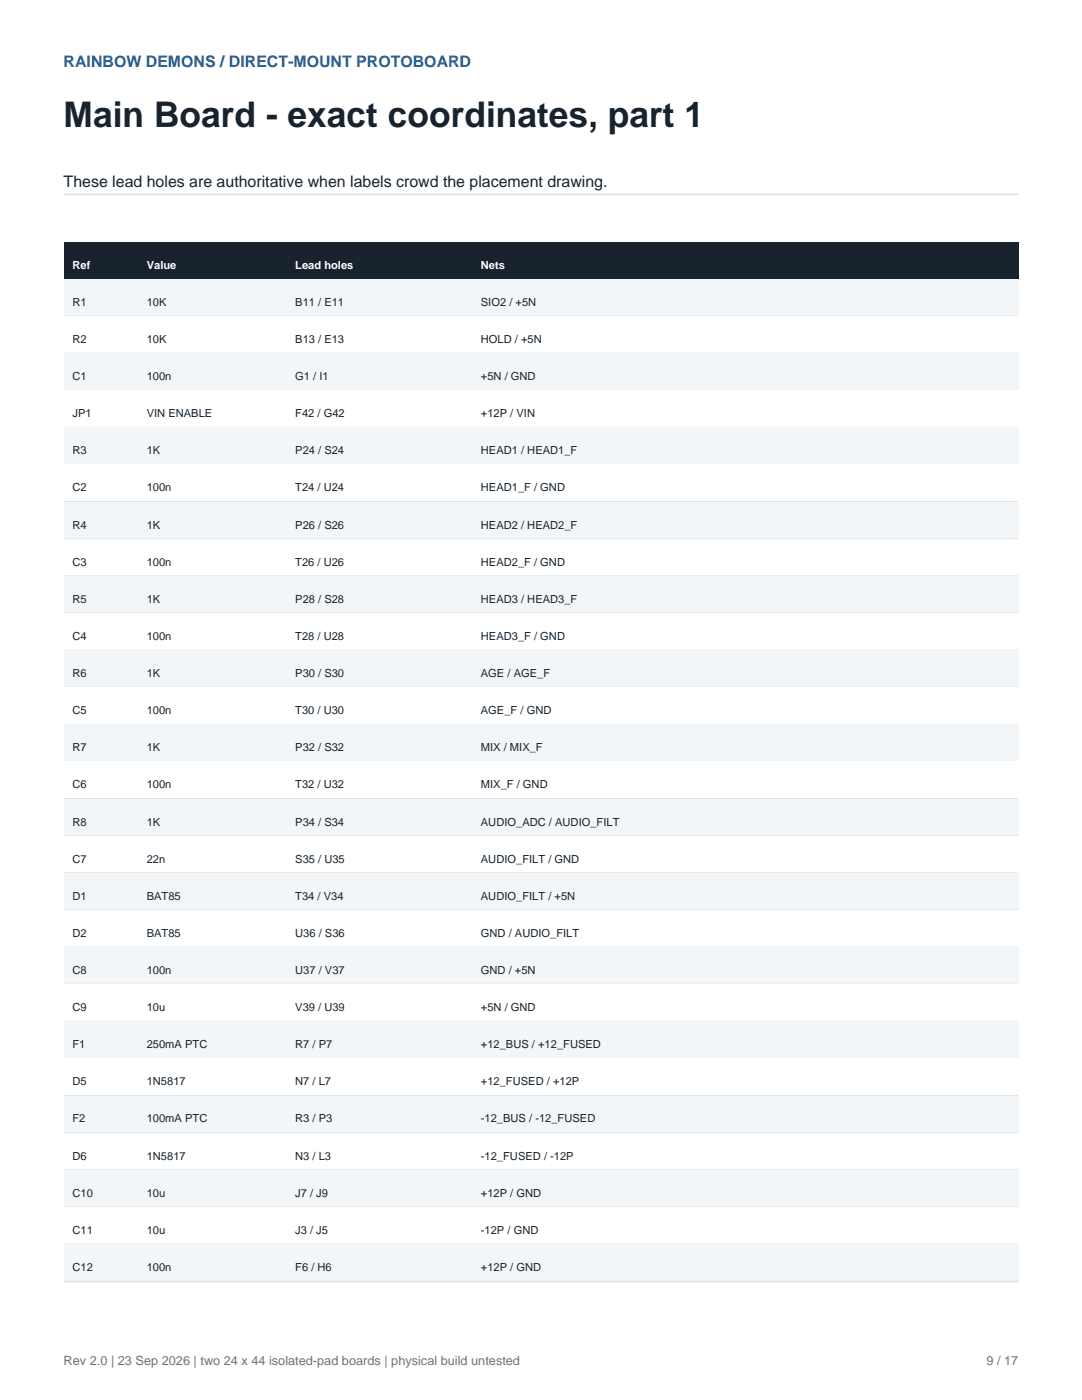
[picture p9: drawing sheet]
<svg xmlns="http://www.w3.org/2000/svg" width="216mm" height="279mm" viewBox="0 0 216 279" stroke-linecap="round" stroke-linejoin="round" font-family="sans-serif">
<defs><g id="words">
<text font-size="7.1" fill="#18232d" x="12.7" y="25.4">Main Board - exact coordinates, part 1</text>
<text font-size="3.2" fill="#225c97" x="12.7" y="13.4">RAINBOW DEMONS / DIRECT-MOUNT PROTOBOARD</text>
<text font-size="3.2" fill="#18232d" x="12.7" y="37.4">These lead holes are authoritative when labels crowd the placement drawing.</text>
<g font-size="2.5" fill="#68747c">
<text x="12.7" y="272.3">Rev 2.0 | 23 Sep 2026 | two 24 x 44 isolated-pad boards | physical build untested</text>
<text x="196.8" y="272.3">9 / 17</text>
</g>
<g font-size="2.2" fill="#fff">
<text x="14.5" y="53.6">Ref</text>
<text x="29.3" y="53.6">Value</text>
<text x="58.9" y="53.6">Lead holes</text>
<text x="96" y="53.6">Nets</text>
</g>
<g font-size="2.2" fill="#18232d">
<text x="14.5" y="61">R1</text>
<text x="29.3" y="61">10K</text>
<text x="58.9" y="61">B11 / E11</text>
<text x="96" y="61">SIO2 / +5N</text>
<text x="14.5" y="68.4">R2</text>
<text x="29.3" y="68.4">10K</text>
<text x="58.9" y="68.4">B13 / E13</text>
<text x="96" y="68.4">HOLD / +5N</text>
<text x="14.5" y="75.8">C1</text>
<text x="29.3" y="75.8">100n</text>
<text x="58.9" y="75.8">G1 / I1</text>
<text x="96" y="75.8">+5N / GND</text>
<text x="14.5" y="83.3">JP1</text>
<text x="29.3" y="83.3">VIN ENABLE</text>
<text x="58.9" y="83.3">F42 / G42</text>
<text x="96" y="83.3">+12P / VIN</text>
<text x="14.5" y="90.7">R3</text>
<text x="29.3" y="90.7">1K</text>
<text x="58.9" y="90.7">P24 / S24</text>
<text x="96" y="90.7">HEAD1 / HEAD1_F</text>
<text x="14.5" y="98.1">C2</text>
<text x="29.3" y="98.1">100n</text>
<text x="58.9" y="98.1">T24 / U24</text>
<text x="96" y="98.1">HEAD1_F / GND</text>
<text x="14.5" y="105.5">R4</text>
<text x="29.3" y="105.5">1K</text>
<text x="58.9" y="105.5">P26 / S26</text>
<text x="96" y="105.5">HEAD2 / HEAD2_F</text>
<text x="14.5" y="112.9">C3</text>
<text x="29.3" y="112.9">100n</text>
<text x="58.9" y="112.9">T26 / U26</text>
<text x="96" y="112.9">HEAD2_F / GND</text>
<text x="14.5" y="120.3">R5</text>
<text x="29.3" y="120.3">1K</text>
<text x="58.9" y="120.3">P28 / S28</text>
<text x="96" y="120.3">HEAD3 / HEAD3_F</text>
<text x="14.5" y="127.7">C4</text>
<text x="29.3" y="127.7">100n</text>
<text x="58.9" y="127.7">T28 / U28</text>
<text x="96" y="127.7">HEAD3_F / GND</text>
<text x="14.5" y="135.1">R6</text>
<text x="29.3" y="135.1">1K</text>
<text x="58.9" y="135.1">P30 / S30</text>
<text x="96" y="135.1">AGE / AGE_F</text>
<text x="14.5" y="142.5">C5</text>
<text x="29.3" y="142.5">100n</text>
<text x="58.9" y="142.5">T30 / U30</text>
<text x="96" y="142.5">AGE_F / GND</text>
<text x="14.5" y="149.9">R7</text>
<text x="29.3" y="149.9">1K</text>
<text x="58.9" y="149.9">P32 / S32</text>
<text x="96" y="149.9">MIX / MIX_F</text>
<text x="14.5" y="157.3">C6</text>
<text x="29.3" y="157.3">100n</text>
<text x="58.9" y="157.3">T32 / U32</text>
<text x="96" y="157.3">MIX_F / GND</text>
<text x="14.5" y="164.7">R8</text>
<text x="29.3" y="164.7">1K</text>
<text x="58.9" y="164.7">P34 / S34</text>
<text x="96" y="164.7">AUDIO_ADC / AUDIO_FILT</text>
<text x="14.5" y="172.2">C7</text>
<text x="29.3" y="172.2">22n</text>
<text x="58.9" y="172.2">S35 / U35</text>
<text x="96" y="172.2">AUDIO_FILT / GND</text>
<text x="14.5" y="179.6">D1</text>
<text x="29.3" y="179.6">BAT85</text>
<text x="58.9" y="179.6">T34 / V34</text>
<text x="96" y="179.6">AUDIO_FILT / +5N</text>
<text x="14.5" y="187">D2</text>
<text x="29.3" y="187">BAT85</text>
<text x="58.9" y="187">U36 / S36</text>
<text x="96" y="187">GND / AUDIO_FILT</text>
<text x="14.5" y="194.4">C8</text>
<text x="29.3" y="194.4">100n</text>
<text x="58.9" y="194.4">U37 / V37</text>
<text x="96" y="194.4">GND / +5N</text>
<text x="14.5" y="201.8">C9</text>
<text x="29.3" y="201.8">10u</text>
<text x="58.9" y="201.8">V39 / U39</text>
<text x="96" y="201.8">+5N / GND</text>
<text x="14.5" y="209.2">F1</text>
<text x="29.3" y="209.2">250mA PTC</text>
<text x="58.9" y="209.2">R7 / P7</text>
<text x="96" y="209.2">+12_BUS / +12_FUSED</text>
<text x="14.5" y="216.6">D5</text>
<text x="29.3" y="216.6">1N5817</text>
<text x="58.9" y="216.6">N7 / L7</text>
<text x="96" y="216.6">+12_FUSED / +12P</text>
<text x="14.5" y="224">F2</text>
<text x="29.3" y="224">100mA PTC</text>
<text x="58.9" y="224">R3 / P3</text>
<text x="96" y="224">-12_BUS / -12_FUSED</text>
<text x="14.5" y="231.4">D6</text>
<text x="29.3" y="231.4">1N5817</text>
<text x="58.9" y="231.4">N3 / L3</text>
<text x="96" y="231.4">-12_FUSED / -12P</text>
<text x="14.5" y="238.8">C10</text>
<text x="29.3" y="238.8">10u</text>
<text x="58.9" y="238.8">J7 / J9</text>
<text x="96" y="238.8">+12P / GND</text>
<text x="14.5" y="246.2">C11</text>
<text x="29.3" y="246.2">10u</text>
<text x="58.9" y="246.2">J3 / J5</text>
<text x="96" y="246.2">-12P / GND</text>
<text x="14.5" y="253.6">C12</text>
<text x="29.3" y="253.6">100n</text>
<text x="58.9" y="253.6">F6 / H6</text>
<text x="96" y="253.6">+12P / GND</text>
</g>
</g></defs>
<path d="M12.7 38.8h190.5" fill="none" stroke="#dce3e8" stroke-width=".35"/>
<path d="M12.7 48.3h190.5v7.4h-190.5z" fill-rule="evenodd" fill="#18232d"/>
<path d="M12.7 55.7h190.5v7.4h-190.5z" fill-rule="evenodd" fill="#f3f6f8"/>
<path d="M12.7 63.1h190.5" fill="none" stroke="#dce3e8" stroke-width=".35"/>
<path d="M12.7 63.1h190.5v7.5h-190.5z" fill-rule="evenodd" fill="#fff"/>
<path d="M12.7 70.6h190.5" fill="none" stroke="#dce3e8" stroke-width=".35"/>
<path d="M12.7 70.6h190.5v7.4h-190.5z" fill-rule="evenodd" fill="#f3f6f8"/>
<path d="M12.7 78h190.5" fill="none" stroke="#dce3e8" stroke-width=".35"/>
<path d="M12.7 78h190.5v7.4h-190.5z" fill-rule="evenodd" fill="#fff"/>
<path d="M12.7 85.4h190.5" fill="none" stroke="#dce3e8" stroke-width=".35"/>
<path d="M12.7 85.4h190.5v7.4h-190.5z" fill-rule="evenodd" fill="#f3f6f8"/>
<path d="M12.7 92.8h190.5" fill="none" stroke="#dce3e8" stroke-width=".35"/>
<path d="M12.7 92.8h190.5v7.4h-190.5z" fill-rule="evenodd" fill="#fff"/>
<path d="M12.7 100.2h190.5" fill="none" stroke="#dce3e8" stroke-width=".35"/>
<path d="M12.7 100.2h190.5v7.4h-190.5z" fill-rule="evenodd" fill="#f3f6f8"/>
<path d="M12.7 107.6h190.5" fill="none" stroke="#dce3e8" stroke-width=".35"/>
<path d="M12.7 107.6h190.5v7.4h-190.5z" fill-rule="evenodd" fill="#fff"/>
<path d="M12.7 115h190.5" fill="none" stroke="#dce3e8" stroke-width=".35"/>
<path d="M12.7 115h190.5v7.4h-190.5z" fill-rule="evenodd" fill="#f3f6f8"/>
<path d="M12.7 122.4h190.5" fill="none" stroke="#dce3e8" stroke-width=".35"/>
<path d="M12.7 122.4h190.5v7.4h-190.5z" fill-rule="evenodd" fill="#fff"/>
<path d="M12.7 129.8h190.5" fill="none" stroke="#dce3e8" stroke-width=".35"/>
<path d="M12.7 129.8h190.5v7.4h-190.5z" fill-rule="evenodd" fill="#f3f6f8"/>
<path d="M12.7 137.2h190.5" fill="none" stroke="#dce3e8" stroke-width=".35"/>
<path d="M12.7 137.2h190.5v7.4h-190.5z" fill-rule="evenodd" fill="#fff"/>
<path d="M12.7 144.6h190.5" fill="none" stroke="#dce3e8" stroke-width=".35"/>
<path d="M12.7 144.6h190.5v7.4h-190.5z" fill-rule="evenodd" fill="#f3f6f8"/>
<path d="M12.7 152h190.5" fill="none" stroke="#dce3e8" stroke-width=".35"/>
<path d="M12.7 152h190.5v7.5h-190.5z" fill-rule="evenodd" fill="#fff"/>
<path d="M12.7 159.5h190.5" fill="none" stroke="#dce3e8" stroke-width=".35"/>
<path d="M12.7 159.5h190.5v7.4h-190.5z" fill-rule="evenodd" fill="#f3f6f8"/>
<path d="M12.7 166.9h190.5" fill="none" stroke="#dce3e8" stroke-width=".35"/>
<path d="M12.7 166.9h190.5v7.4h-190.5z" fill-rule="evenodd" fill="#fff"/>
<path d="M12.7 174.3h190.5" fill="none" stroke="#dce3e8" stroke-width=".35"/>
<path d="M12.7 174.3h190.5v7.4h-190.5z" fill-rule="evenodd" fill="#f3f6f8"/>
<path d="M12.7 181.7h190.5" fill="none" stroke="#dce3e8" stroke-width=".35"/>
<path d="M12.7 181.7h190.5v7.4h-190.5z" fill-rule="evenodd" fill="#fff"/>
<path d="M12.7 189.1h190.5" fill="none" stroke="#dce3e8" stroke-width=".35"/>
<path d="M12.7 189.1h190.5v7.4h-190.5z" fill-rule="evenodd" fill="#f3f6f8"/>
<path d="M12.7 196.5h190.5" fill="none" stroke="#dce3e8" stroke-width=".35"/>
<path d="M12.7 196.5h190.5v7.4h-190.5z" fill-rule="evenodd" fill="#fff"/>
<path d="M12.7 203.9h190.5" fill="none" stroke="#dce3e8" stroke-width=".35"/>
<path d="M12.7 203.9h190.5v7.4h-190.5z" fill-rule="evenodd" fill="#f3f6f8"/>
<path d="M12.7 211.3h190.5" fill="none" stroke="#dce3e8" stroke-width=".35"/>
<path d="M12.7 211.3h190.5v7.4h-190.5z" fill-rule="evenodd" fill="#fff"/>
<path d="M12.7 218.7h190.5" fill="none" stroke="#dce3e8" stroke-width=".35"/>
<path d="M12.7 218.7h190.5v7.4h-190.5z" fill-rule="evenodd" fill="#f3f6f8"/>
<path d="M12.7 226.1h190.5" fill="none" stroke="#dce3e8" stroke-width=".35"/>
<path d="M12.7 226.1h190.5v7.4h-190.5z" fill-rule="evenodd" fill="#fff"/>
<path d="M12.7 233.5h190.5" fill="none" stroke="#dce3e8" stroke-width=".35"/>
<path d="M12.7 233.5h190.5v7.4h-190.5z" fill-rule="evenodd" fill="#f3f6f8"/>
<path d="M12.7 240.9h190.5" fill="none" stroke="#dce3e8" stroke-width=".35"/>
<path d="M12.7 240.9h190.5v7.5h-190.5z" fill-rule="evenodd" fill="#fff"/>
<path d="M12.7 248.4h190.5" fill="none" stroke="#dce3e8" stroke-width=".35"/>
<path d="M12.7 248.4h190.5v7.4h-190.5z" fill-rule="evenodd" fill="#f3f6f8"/>
<path d="M12.7 255.8h190.5" fill="none" stroke="#dce3e8" stroke-width=".35"/>
<use href="#words"/>
</svg>
